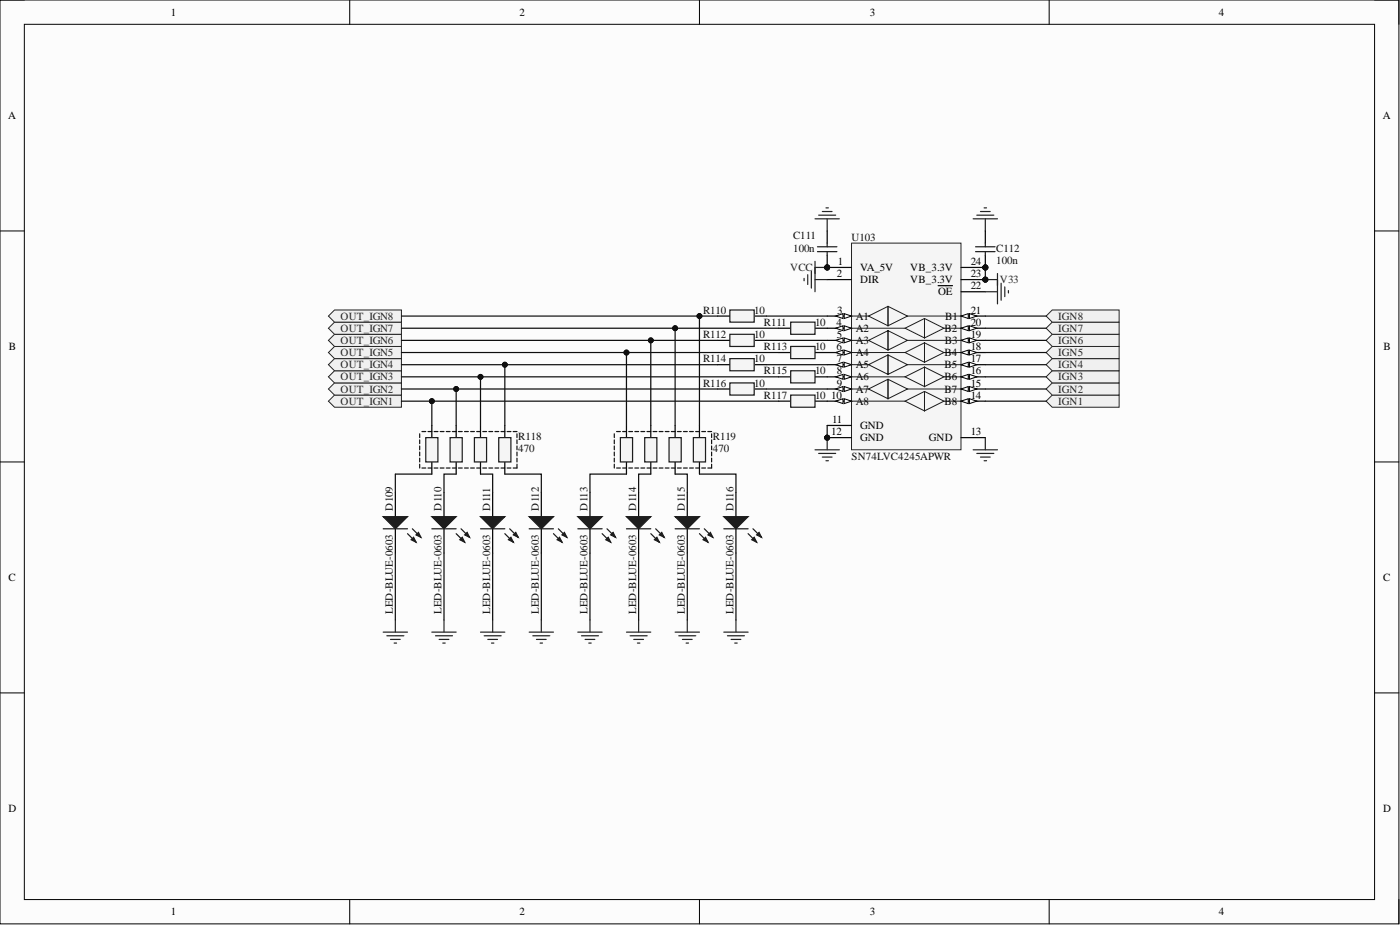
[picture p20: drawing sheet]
<svg xmlns="http://www.w3.org/2000/svg" width="292mm" height="193mm" viewBox="0 0 292 193" stroke-linecap="round" stroke-linejoin="round" font-family="sans-serif">
<defs><g id="words">
<g font-size="2.3">
<text x="35.6" y="3.3">1</text>
<text x="108.4" y="3.3">2</text>
<text x="181.5" y="3.3">3</text>
<text x="254.3" y="3.3">4</text>
<text x="1.7" y="24.9">A</text>
<text x="288.5" y="24.9">A</text>
<text x="174.6" y="57.8">2</text>
<text x="174.8" y="55.3">1</text>
<text x="179.4" y="56.6">VA_5V</text>
<text x="179.4" y="59.1">DIR</text>
<text x="189.9" y="56.6">VB_3.3V</text>
<text x="189.9" y="59.1">VB_3.3V</text>
<text x="202.5" y="55.3">24</text>
<text x="202.5" y="57.8">23</text>
<text x="174.7" y="65.4">3</text>
<text x="195.8" y="61.6">OE</text>
<text x="202.5" y="65.4">21</text>
<text x="202.5" y="60.4">22</text>
<text x="174.5" y="68">4</text>
<text x="174.6" y="70.5">5</text>
<text x="178.6" y="66.7">A1</text>
<text x="178.6" y="69.2">A2</text>
<text x="178.6" y="71.8">A3</text>
<text x="197" y="69.2">B2</text>
<text x="197.1" y="71.8">B3</text>
<text x="197.2" y="66.7">B1</text>
<text x="202.5" y="68">20</text>
<text x="202.5" y="70.5">19</text>
<text x="1.9" y="73">B</text>
<text x="174.5" y="73">6</text>
<text x="174.6" y="75.6">7</text>
<text x="178.6" y="74.3">A4</text>
<text x="178.6" y="76.8">A5</text>
<text x="197" y="74.3">B4</text>
<text x="197" y="76.8">B5</text>
<text x="202.5" y="73">18</text>
<text x="202.5" y="75.6">17</text>
<text x="288.7" y="73">B</text>
<text x="173.4" y="83.2">10</text>
<text x="174.6" y="78.1">8</text>
<text x="174.6" y="80.6">9</text>
<text x="178.6" y="79.4">A6</text>
<text x="178.6" y="81.9">A7</text>
<text x="197" y="79.4">B6</text>
<text x="197" y="81.9">B7</text>
<text x="202.5" y="78.1">16</text>
<text x="202.5" y="80.6">15</text>
<text x="202.5" y="83.2">14</text>
<text x="173.6" y="88.3">11</text>
<text x="178.6" y="84.4">A8</text>
<text x="179.4" y="89.5">GND</text>
<text x="197" y="84.4">B8</text>
<text x="173.4" y="90.8">12</text>
<text x="179.4" y="92.1">GND</text>
<text x="193.8" y="92.1">GND</text>
<text x="202.5" y="90.8">13</text>
<text x="1.8" y="121.2">C</text>
<text x="288.6" y="121.2">C</text>
<text x="1.8" y="169.4">D</text>
<text x="288.6" y="169.4">D</text>
<text x="35.6" y="191">1</text>
<text x="108.4" y="191">2</text>
<text x="181.5" y="191">3</text>
<text x="254.3" y="191">4</text>
</g>
<g font-size="2.3" fill="#0e0e0e">
<text x="165.5" y="50">C111</text>
<text x="165.5" y="52.5">100n</text>
<text x="177.7" y="50.2">U103</text>
<text x="207.9" y="52.5">C112</text>
<text x="207.9" y="55">100n</text>
<text x="146.7" y="65.4">R110</text>
<text x="157.4" y="65.4">10</text>
<text x="146.7" y="70.5">R112</text>
<text x="157.4" y="70.5">10</text>
<text x="159.4" y="68">R111</text>
<text x="170" y="68">10</text>
<text x="146.7" y="75.6">R114</text>
<text x="157.4" y="75.6">10</text>
<text x="159.4" y="73">R113</text>
<text x="170" y="73">10</text>
<text x="146.7" y="80.6">R116</text>
<text x="157.4" y="80.6">10</text>
<text x="159.4" y="83.2">R117</text>
<text x="159.4" y="78.1">R115</text>
<text x="170" y="83.2">10</text>
<text x="170" y="78.1">10</text>
<text x="108.1" y="91.8">R118</text>
<text x="108.1" y="94.3">470</text>
<text x="148.7" y="91.8">R119</text>
<text x="148.7" y="94.3">470</text>
<text x="177.7" y="95.9">SN74LVC4245APWR</text>
<text x="82" y="106.5" transform="rotate(-90 82 106.5)">D109</text>
<text x="92.1" y="106.5" transform="rotate(-90 92.1 106.5)">D110</text>
<text x="102.3" y="106.5" transform="rotate(-90 102.3 106.5)">D111</text>
<text x="112.4" y="106.5" transform="rotate(-90 112.4 106.5)">D112</text>
<text x="122.6" y="106.5" transform="rotate(-90 122.6 106.5)">D113</text>
<text x="132.7" y="106.5" transform="rotate(-90 132.7 106.5)">D114</text>
<text x="142.9" y="106.5" transform="rotate(-90 142.9 106.5)">D115</text>
<text x="153" y="106.5" transform="rotate(-90 153 106.5)">D116</text>
<text x="82" y="128.1" transform="rotate(-90 82 128.1)">LED-BLUE-0603</text>
<text x="92.1" y="128.1" transform="rotate(-90 92.1 128.1)">LED-BLUE-0603</text>
<text x="102.3" y="128.1" transform="rotate(-90 102.3 128.1)">LED-BLUE-0603</text>
<text x="112.4" y="128.1" transform="rotate(-90 112.4 128.1)">LED-BLUE-0603</text>
<text x="122.6" y="128.1" transform="rotate(-90 122.6 128.1)">LED-BLUE-0603</text>
<text x="132.7" y="128.1" transform="rotate(-90 132.7 128.1)">LED-BLUE-0603</text>
<text x="142.9" y="128.1" transform="rotate(-90 142.9 128.1)">LED-BLUE-0603</text>
<text x="153" y="128.1" transform="rotate(-90 153 128.1)">LED-BLUE-0603</text>
</g>
<g font-size="2.3" fill="#262626">
<text x="164.9" y="56.6">VCC</text>
<text x="208.6" y="59.1">V33</text>
<text x="71.1" y="71.8">OUT_IGN6</text>
<text x="71.1" y="69.2">OUT_IGN7</text>
<text x="71.1" y="66.7">OUT_IGN8</text>
<text x="220.8" y="71.8">IGN6</text>
<text x="220.8" y="69.2">IGN7</text>
<text x="220.8" y="66.7">IGN8</text>
<text x="71.1" y="76.8">OUT_IGN4</text>
<text x="71.1" y="74.3">OUT_IGN5</text>
<text x="220.8" y="76.8">IGN4</text>
<text x="220.8" y="74.3">IGN5</text>
<text x="71.1" y="81.9">OUT_IGN2</text>
<text x="71.1" y="79.4">OUT_IGN3</text>
<text x="220.8" y="81.9">IGN2</text>
<text x="220.8" y="79.4">IGN3</text>
<text x="71.1" y="84.4">OUT_IGN1</text>
<text x="220.8" y="84.4">IGN1</text>
</g>
</g></defs>
<path d="M0 0h291.9v192.7h-291.9z" fill-rule="evenodd" fill="#fcfcfc"/>
<path d="M0 0h291.9v192.7h-291.9z" fill="none" stroke="#000" stroke-width=".21"/>
<path d="M5.1 5.1h281.7v182.6h-281.7z" fill-rule="evenodd" fill="#fcfcfc"/>
<g fill="none" stroke="#000" stroke-width=".21">
<path d="M0 0h5.1M5.1 5.1h281.7v182.6h-281.7zM73 0v5.1M145.9 0v5.1M218.9 0v5.1M286.8 0h5.1v5.1M0 48.2h5.1M286.8 48.2h5.1M0 96.4h5.1M286.8 96.4h5.1M0 144.6h5.1M286.8 144.6h5.1"/>
<path d="M73 187.7v5M145.9 187.7v5M218.9 187.7v5M291.9 187.7v5"/>
</g>
<path d="M149.7 76.1h2.6M157.4 76.1h2.5" fill="none" stroke="#000" stroke-width=".25"/>
<path d="M152.3 74.8h5.1v2.5h-5.1z" fill-rule="evenodd" fill="#f5f5f5"/>
<path d="M152.3 74.8h5.1v2.5h-5.1z" fill="none" stroke="#1c1c1c" stroke-width=".25"/>
<path d="M162.4 73.5h2.6M170 73.5h2.6" fill="none" stroke="#000" stroke-width=".25"/>
<path d="M165 72.3h5v2.5h-5z" fill-rule="evenodd" fill="#f5f5f5"/>
<path d="M165 72.3h5v2.5h-5z" fill="none" stroke="#1c1c1c" stroke-width=".25"/>
<path d="M149.7 81.2h2.6M157.4 81.2h2.5" fill="none" stroke="#000" stroke-width=".25"/>
<path d="M152.3 79.9h5.1v2.5h-5.1z" fill-rule="evenodd" fill="#f5f5f5"/>
<path d="M152.3 79.9h5.1v2.5h-5.1z" fill="none" stroke="#1c1c1c" stroke-width=".25"/>
<path d="M149.7 65.9h2.6M157.4 65.9h2.5" fill="none" stroke="#000" stroke-width=".25"/>
<path d="M152.3 64.7h5.1v2.5h-5.1z" fill-rule="evenodd" fill="#f5f5f5"/>
<path d="M152.3 64.7h5.1v2.5h-5.1z" fill="none" stroke="#1c1c1c" stroke-width=".25"/>
<path d="M149.7 71h2.6M157.4 71h2.5" fill="none" stroke="#000" stroke-width=".25"/>
<path d="M152.3 69.7h5.1v2.6h-5.1z" fill-rule="evenodd" fill="#f5f5f5"/>
<path d="M152.3 69.7h5.1v2.6h-5.1z" fill="none" stroke="#1c1c1c" stroke-width=".25"/>
<path d="M162.4 83.7h2.6M170 83.7h2.6" fill="none" stroke="#000" stroke-width=".25"/>
<path d="M165 82.4h5v2.6h-5z" fill-rule="evenodd" fill="#f5f5f5"/>
<path d="M165 82.4h5v2.6h-5z" fill="none" stroke="#1c1c1c" stroke-width=".25"/>
<path d="M162.4 68.5h2.6M170 68.5h2.6" fill="none" stroke="#000" stroke-width=".25"/>
<path d="M165 67.2h5v2.5h-5z" fill-rule="evenodd" fill="#f5f5f5"/>
<path d="M165 67.2h5v2.5h-5z" fill="none" stroke="#1c1c1c" stroke-width=".25"/>
<path d="M162.4 78.6h2.6M170 78.6h2.6" fill="none" stroke="#000" stroke-width=".25"/>
<path d="M165 77.3h5v2.6h-5z" fill-rule="evenodd" fill="#f5f5f5"/>
<path d="M165 77.3h5v2.6h-5z" fill="none" stroke="#1c1c1c" stroke-width=".25"/>
<circle cx="172.6" cy="55.8" r=".51" fill="#0e0e0e"/>
<circle cx="172.6" cy="55.8" r=".51" fill="none" stroke="#0e0e0e" stroke-width=".21"/>
<circle cx="172.6" cy="91.3" r=".51" fill="#0e0e0e"/>
<circle cx="172.6" cy="91.3" r=".51" fill="none" stroke="#0e0e0e" stroke-width=".21"/>
<circle cx="205.6" cy="55.8" r=".51" fill="#0e0e0e"/>
<circle cx="205.6" cy="55.8" r=".51" fill="none" stroke="#0e0e0e" stroke-width=".21"/>
<circle cx="205.6" cy="58.3" r=".51" fill="#0e0e0e"/>
<circle cx="205.6" cy="58.3" r=".51" fill="none" stroke="#0e0e0e" stroke-width=".21"/>
<path d="M177.7 50.7h22.8v43.1h-22.8z" fill-rule="evenodd" fill="#f5f5f5"/>
<path d="M177.7 50.7h22.8v43.1h-22.8z" fill="none" stroke="#262626" stroke-width=".21"/>
<path d="M172.6 65.9h5.1" fill="none" stroke="#000" stroke-width=".25"/>
<path d="M176.1 65.4l1.6 .5-1.6 .5z" fill="#fbfbfb"/>
<path d="M176.1 65.4l1.6 .5-1.6 .5z" fill="none" stroke="#000" stroke-width=".21"/>
<path d="M174.4 65.9l1.5-.5v1z" fill="#fbfbfb"/>
<path d="M174.4 65.9l1.5-.5v1z" fill="none" stroke="#000" stroke-width=".21"/>
<path d="M200.5 65.9h5.1" fill="none" stroke="#000" stroke-width=".25"/>
<path d="M200.5 65.9l1.5-.5v1z" fill="#fbfbfb"/>
<path d="M200.5 65.9l1.5-.5v1z" fill="none" stroke="#000" stroke-width=".21"/>
<path d="M202.3 65.4l1.5 .5-1.5 .5z" fill="#fbfbfb"/>
<path d="M202.3 65.4l1.5 .5-1.5 .5z" fill="none" stroke="#000" stroke-width=".21"/>
<path d="M172.6 68.5h5.1" fill="none" stroke="#000" stroke-width=".25"/>
<path d="M176.1 68l1.6 .5-1.6 .5z" fill="#fbfbfb"/>
<path d="M176.1 68l1.6 .5-1.6 .5z" fill="none" stroke="#000" stroke-width=".21"/>
<path d="M174.4 68.5l1.5-.5v1z" fill="#fbfbfb"/>
<path d="M174.4 68.5l1.5-.5v1z" fill="none" stroke="#000" stroke-width=".21"/>
<path d="M177.7 65.9h3.8M185.3 63.9l4 2-4 2.1z" fill="none" stroke="#1c1c1c" stroke-width=".21"/>
<path d="M172.6 55.8h5.1" fill="none" stroke="#000" stroke-width=".25"/>
<circle cx="172.6" cy="55.8" r=".51" fill="#0e0e0e"/>
<circle cx="172.6" cy="55.8" r=".51" fill="none" stroke="#0e0e0e" stroke-width=".21"/>
<path d="M172.6 58.3h5.1M200.5 68.5h5.1M172.6 88.8h5.1" fill="none" stroke="#000" stroke-width=".25"/>
<path d="M177.7 68.5h11.1M181.2 65.9l4.1-2v4.1zM188.8 68.5l4.1-2.1v4.1zM189.1 65.9h11.4M192.9 66.4l4.1 2.1-4.1 2zM197 68.5h3.5" fill="none" stroke="#1c1c1c" stroke-width=".21"/>
<path d="M200.5 68.5l1.5-.5v1z" fill="#fbfbfb"/>
<path d="M200.5 68.5l1.5-.5v1z" fill="none" stroke="#000" stroke-width=".21"/>
<path d="M202.3 68l1.5 .5-1.5 .5z" fill="#fbfbfb"/>
<path d="M202.3 68l1.5 .5-1.5 .5z" fill="none" stroke="#000" stroke-width=".21"/>
<path d="M172.6 71h5.1" fill="none" stroke="#000" stroke-width=".25"/>
<path d="M176.1 70.5l1.6 .5-1.6 .5z" fill="#fbfbfb"/>
<path d="M176.1 70.5l1.6 .5-1.6 .5z" fill="none" stroke="#000" stroke-width=".21"/>
<path d="M174.4 71l1.5-.5v1z" fill="#fbfbfb"/>
<path d="M174.4 71l1.5-.5v1z" fill="none" stroke="#000" stroke-width=".21"/>
<path d="M200.5 71h5.1" fill="none" stroke="#000" stroke-width=".25"/>
<path d="M200.5 71l1.5-.5v1z" fill="#fbfbfb"/>
<path d="M200.5 71l1.5-.5v1z" fill="none" stroke="#000" stroke-width=".21"/>
<path d="M202.3 70.5l1.5 .5-1.5 .5z" fill="#fbfbfb"/>
<path d="M202.3 70.5l1.5 .5-1.5 .5z" fill="none" stroke="#000" stroke-width=".21"/>
<path d="M172.6 73.5h5.1" fill="none" stroke="#000" stroke-width=".25"/>
<path d="M176.1 73l1.6 .5-1.6 .6z" fill="#fbfbfb"/>
<path d="M176.1 73l1.6 .5-1.6 .6z" fill="none" stroke="#000" stroke-width=".21"/>
<path d="M174.4 73.5l1.5-.5v1.1z" fill="#fbfbfb"/>
<path d="M174.4 73.5l1.5-.5v1.1z" fill="none" stroke="#000" stroke-width=".21"/>
<path d="M177.7 71h3.8M177.7 73.5h11.1M181.2 71l4.1-2v4zM185.3 69l4 2-4 2zM188.8 73.5l4.1-2v4.1zM189.1 71h11.4M192.9 71.5l4.1 2-4.1 2.1zM197 73.5h3.5" fill="none" stroke="#1c1c1c" stroke-width=".21"/>
<path d="M200.5 73.5h5.1" fill="none" stroke="#000" stroke-width=".25"/>
<path d="M200.5 73.5l1.5-.5v1.1z" fill="#fbfbfb"/>
<path d="M200.5 73.5l1.5-.5v1.1z" fill="none" stroke="#000" stroke-width=".21"/>
<path d="M202.3 73l1.5 .5-1.5 .6z" fill="#fbfbfb"/>
<path d="M202.3 73l1.5 .5-1.5 .6z" fill="none" stroke="#000" stroke-width=".21"/>
<path d="M172.6 76.1h5.1" fill="none" stroke="#000" stroke-width=".25"/>
<path d="M176.1 75.6l1.6 .5-1.6 .5z" fill="#fbfbfb"/>
<path d="M176.1 75.6l1.6 .5-1.6 .5z" fill="none" stroke="#000" stroke-width=".21"/>
<path d="M174.4 76.1l1.5-.5v1z" fill="#fbfbfb"/>
<path d="M174.4 76.1l1.5-.5v1z" fill="none" stroke="#000" stroke-width=".21"/>
<path d="M200.5 76.1h5.1" fill="none" stroke="#000" stroke-width=".25"/>
<path d="M200.5 76.1l1.5-.5v1z" fill="#fbfbfb"/>
<path d="M200.5 76.1l1.5-.5v1z" fill="none" stroke="#000" stroke-width=".21"/>
<path d="M202.3 75.6l1.5 .5-1.5 .5z" fill="#fbfbfb"/>
<path d="M202.3 75.6l1.5 .5-1.5 .5z" fill="none" stroke="#000" stroke-width=".21"/>
<path d="M172.6 78.6h5.1" fill="none" stroke="#000" stroke-width=".25"/>
<path d="M176.1 78.1l1.6 .5-1.6 .5z" fill="#fbfbfb"/>
<path d="M176.1 78.1l1.6 .5-1.6 .5z" fill="none" stroke="#000" stroke-width=".21"/>
<path d="M174.4 78.6l1.5-.5v1z" fill="#fbfbfb"/>
<path d="M174.4 78.6l1.5-.5v1z" fill="none" stroke="#000" stroke-width=".21"/>
<path d="M177.7 76.1h3.8M177.7 78.6h11.1M181.2 76.1l4.1-2v4zM185.3 74.1l4 2-4 2zM188.8 78.6l4.1-2v4zM189.1 76.1h11.4M192.9 76.6l4.1 2-4.1 2zM197 78.6h3.5" fill="none" stroke="#1c1c1c" stroke-width=".21"/>
<path d="M200.5 78.6h5.1" fill="none" stroke="#000" stroke-width=".25"/>
<path d="M200.5 78.6l1.5-.5v1z" fill="#fbfbfb"/>
<path d="M200.5 78.6l1.5-.5v1z" fill="none" stroke="#000" stroke-width=".21"/>
<path d="M202.3 78.1l1.5 .5-1.5 .5z" fill="#fbfbfb"/>
<path d="M202.3 78.1l1.5 .5-1.5 .5z" fill="none" stroke="#000" stroke-width=".21"/>
<path d="M172.6 81.2h5.1" fill="none" stroke="#000" stroke-width=".25"/>
<path d="M176.1 80.6l1.6 .6-1.6 .5z" fill="#fbfbfb"/>
<path d="M176.1 80.6l1.6 .6-1.6 .5z" fill="none" stroke="#000" stroke-width=".21"/>
<path d="M174.4 81.2l1.5-.6v1.1z" fill="#fbfbfb"/>
<path d="M174.4 81.2l1.5-.6v1.1z" fill="none" stroke="#000" stroke-width=".21"/>
<path d="M200.5 81.2h5.1" fill="none" stroke="#000" stroke-width=".25"/>
<path d="M200.5 81.2l1.5-.6v1.1z" fill="#fbfbfb"/>
<path d="M200.5 81.2l1.5-.6v1.1z" fill="none" stroke="#000" stroke-width=".21"/>
<path d="M202.3 80.6l1.5 .6-1.5 .5z" fill="#fbfbfb"/>
<path d="M202.3 80.6l1.5 .6-1.5 .5z" fill="none" stroke="#000" stroke-width=".21"/>
<path d="M172.6 83.7h5.1" fill="none" stroke="#000" stroke-width=".25"/>
<path d="M176.1 83.2l1.6 .5-1.6 .5z" fill="#fbfbfb"/>
<path d="M176.1 83.2l1.6 .5-1.6 .5z" fill="none" stroke="#000" stroke-width=".21"/>
<path d="M174.4 83.7l1.5-.5v1z" fill="#fbfbfb"/>
<path d="M174.4 83.7l1.5-.5v1z" fill="none" stroke="#000" stroke-width=".21"/>
<path d="M185.3 79.1l4 2.1-4 2zM177.7 81.2h3.8M177.7 83.7h11.1M181.2 81.2l4.1-2.1v4.1zM188.8 83.7l4.1-2v4zM189.1 81.2h11.4M192.9 81.7l4.1 2-4.1 2zM197 83.7h3.5" fill="none" stroke="#1c1c1c" stroke-width=".21"/>
<path d="M200.5 83.7h5.1" fill="none" stroke="#000" stroke-width=".25"/>
<path d="M200.5 83.7l1.5-.5v1z" fill="#fbfbfb"/>
<path d="M200.5 83.7l1.5-.5v1z" fill="none" stroke="#000" stroke-width=".21"/>
<path d="M202.3 83.2l1.5 .5-1.5 .5z" fill="#fbfbfb"/>
<path d="M202.3 83.2l1.5 .5-1.5 .5z" fill="none" stroke="#000" stroke-width=".21"/>
<path d="M172.6 91.3h5.1" fill="none" stroke="#000" stroke-width=".25"/>
<circle cx="172.6" cy="91.3" r=".51" fill="#0e0e0e"/>
<circle cx="172.6" cy="91.3" r=".51" fill="none" stroke="#0e0e0e" stroke-width=".21"/>
<path d="M200.5 55.8h5.1M200.5 91.3h5.1" fill="none" stroke="#000" stroke-width=".25"/>
<circle cx="205.6" cy="55.8" r=".51" fill="#0e0e0e"/>
<circle cx="205.6" cy="55.8" r=".51" fill="none" stroke="#0e0e0e" stroke-width=".21"/>
<path d="M200.5 58.3h5.1" fill="none" stroke="#000" stroke-width=".25"/>
<circle cx="205.6" cy="58.3" r=".51" fill="#0e0e0e"/>
<circle cx="205.6" cy="58.3" r=".51" fill="none" stroke="#0e0e0e" stroke-width=".21"/>
<path d="M195.7 59.6h3M200.5 60.9h5.1" fill="none" stroke="#000" stroke-width=".25"/>
<path d="M167.8 58.1v.5M168.5 57.3v2M169.3 56.6v3.5M170 55.8v5.1M170 58.3h2.6M170 93.8h5.1M170.8 94.6h3.6M171.6 95.4h2M172.3 96.1h.5M172.6 91.3v2.5" fill="none" stroke="#262626" stroke-width=".25"/>
<circle cx="172.6" cy="91.3" r=".51" fill="#0e0e0e"/>
<circle cx="172.6" cy="91.3" r=".51" fill="none" stroke="#0e0e0e" stroke-width=".21"/>
<g fill="none" stroke="#262626" stroke-width=".25">
<path d="M170 45.6h5.1M170.8 44.9h3.6M171.6 44.1h2M172.3 43.4h.5M172.6 45.6v2.6M203 45.6h5.1M203.8 44.9h3.6M204.6 44.1h2M205.3 43.4h.5M205.6 45.6v2.6M205.6 58.3h2.5M208.1 57.1v2.5"/>
<path d="M203 93.8h5.1M203.8 94.6h3.6M204.6 95.4h2M205.3 96.1h.5M205.6 91.3v2.5"/>
</g>
<circle cx="205.6" cy="58.3" r=".51" fill="#0e0e0e"/>
<circle cx="205.6" cy="58.3" r=".51" fill="none" stroke="#0e0e0e" stroke-width=".21"/>
<path d="M170 54.5v2.6M170 55.8h2.6" fill="none" stroke="#262626" stroke-width=".25"/>
<circle cx="172.6" cy="55.8" r=".51" fill="#0e0e0e"/>
<circle cx="172.6" cy="55.8" r=".51" fill="none" stroke="#0e0e0e" stroke-width=".21"/>
<path d="M208.1 58.3v5.1M208.9 59.1v3.5M209.6 59.9v2M205.6 60.9h2.5M210.4 60.6v.5" fill="none" stroke="#262626" stroke-width=".25"/>
<path d="M218.3 83.7l1.2-1.3h14v2.6h-14z" fill-rule="evenodd" fill="#f0f0f0"/>
<path d="M218.3 83.7l1.2-1.3h14v2.6h-14z" fill="none" stroke="#262626" stroke-width=".21"/>
<path d="M218.3 81.2l1.2-1.3h14v2.5h-14z" fill-rule="evenodd" fill="#f0f0f0"/>
<path d="M218.3 81.2l1.2-1.3h14v2.5h-14z" fill="none" stroke="#262626" stroke-width=".21"/>
<path d="M218.3 78.6l1.2-1.3h14v2.6h-14z" fill-rule="evenodd" fill="#f0f0f0"/>
<path d="M218.3 78.6l1.2-1.3h14v2.6h-14z" fill="none" stroke="#262626" stroke-width=".21"/>
<path d="M218.3 76.1l1.2-1.3h14v2.5h-14z" fill-rule="evenodd" fill="#f0f0f0"/>
<path d="M218.3 76.1l1.2-1.3h14v2.5h-14z" fill="none" stroke="#262626" stroke-width=".21"/>
<path d="M218.3 73.5l1.2-1.2h14v2.5h-14z" fill-rule="evenodd" fill="#f0f0f0"/>
<path d="M218.3 73.5l1.2-1.2h14v2.5h-14z" fill="none" stroke="#262626" stroke-width=".21"/>
<path d="M218.3 71l1.2-1.3h14v2.6h-14z" fill-rule="evenodd" fill="#f0f0f0"/>
<path d="M218.3 71l1.2-1.3h14v2.6h-14z" fill="none" stroke="#262626" stroke-width=".21"/>
<path d="M218.3 68.5l1.2-1.3h14v2.5h-14z" fill-rule="evenodd" fill="#f0f0f0"/>
<path d="M218.3 68.5l1.2-1.3h14v2.5h-14z" fill="none" stroke="#262626" stroke-width=".21"/>
<path d="M218.3 65.9l1.2-1.2h14v2.5h-14z" fill-rule="evenodd" fill="#f0f0f0"/>
<path d="M218.3 65.9l1.2-1.2h14v2.5h-14z" fill="none" stroke="#262626" stroke-width=".21"/>
<path d="M68.5 83.7l1.3-1.3h14v2.6h-14z" fill-rule="evenodd" fill="#f0f0f0"/>
<path d="M68.5 83.7l1.3-1.3h14v2.6h-14z" fill="none" stroke="#262626" stroke-width=".21"/>
<path d="M68.5 81.2l1.3-1.3h14v2.5h-14z" fill-rule="evenodd" fill="#f0f0f0"/>
<path d="M68.5 81.2l1.3-1.3h14v2.5h-14z" fill="none" stroke="#262626" stroke-width=".21"/>
<path d="M68.5 78.6l1.3-1.3h14v2.6h-14z" fill-rule="evenodd" fill="#f0f0f0"/>
<path d="M68.5 78.6l1.3-1.3h14v2.6h-14z" fill="none" stroke="#262626" stroke-width=".21"/>
<path d="M68.5 76.1l1.3-1.3h14v2.5h-14z" fill-rule="evenodd" fill="#f0f0f0"/>
<path d="M68.5 76.1l1.3-1.3h14v2.5h-14z" fill="none" stroke="#262626" stroke-width=".21"/>
<path d="M68.5 73.5l1.3-1.2h14v2.5h-14z" fill-rule="evenodd" fill="#f0f0f0"/>
<path d="M68.5 73.5l1.3-1.2h14v2.5h-14z" fill="none" stroke="#262626" stroke-width=".21"/>
<path d="M68.5 71l1.3-1.3h14v2.6h-14z" fill-rule="evenodd" fill="#f0f0f0"/>
<path d="M68.5 71l1.3-1.3h14v2.6h-14z" fill="none" stroke="#262626" stroke-width=".21"/>
<path d="M68.5 68.5l1.3-1.3h14v2.5h-14z" fill-rule="evenodd" fill="#f0f0f0"/>
<path d="M68.5 68.5l1.3-1.3h14v2.5h-14z" fill="none" stroke="#262626" stroke-width=".21"/>
<path d="M68.5 65.9l1.3-1.2h14v2.5h-14z" fill-rule="evenodd" fill="#f0f0f0"/>
<path d="M68.5 65.9l1.3-1.2h14v2.5h-14z" fill="none" stroke="#262626" stroke-width=".21"/>
<circle cx="172.6" cy="55.8" r=".51" fill="#0e0e0e"/>
<circle cx="172.6" cy="55.8" r=".51" fill="none" stroke="#0e0e0e" stroke-width=".21"/>
<path d="M172.6 53.3v2.5" fill="none" stroke="#000" stroke-width=".25"/>
<circle cx="172.6" cy="55.8" r=".51" fill="#0e0e0e"/>
<circle cx="172.6" cy="55.8" r=".51" fill="none" stroke="#0e0e0e" stroke-width=".21"/>
<path d="M172.6 48.2v2.5" fill="none" stroke="#000" stroke-width=".25"/>
<path d="M170.6 51.5h4M170.6 52.5h4M172.6 50.7v.8M172.6 52.5v.8" fill="none" stroke="#1c1c1c" stroke-width=".25"/>
<circle cx="205.6" cy="55.8" r=".51" fill="#0e0e0e"/>
<circle cx="205.6" cy="55.8" r=".51" fill="none" stroke="#0e0e0e" stroke-width=".21"/>
<path d="M205.6 53.3v2.5" fill="none" stroke="#000" stroke-width=".25"/>
<circle cx="205.6" cy="55.8" r=".51" fill="#0e0e0e"/>
<circle cx="205.6" cy="55.8" r=".51" fill="none" stroke="#0e0e0e" stroke-width=".21"/>
<path d="M205.6 48.2v2.5M145.9 88.8v2.5M145.9 96.4v2.5" fill="none" stroke="#000" stroke-width=".25"/>
<path d="M203.5 51.5h4.1M203.5 52.5h4.1M205.6 50.7v.8M205.6 52.5v.8" fill="none" stroke="#1c1c1c" stroke-width=".25"/>
<g fill="none" stroke="#151515" stroke-width=".25">
<path d="M128.6 97.6h.8M128.6 90h.8M129.9 97.6h.8M129.9 90h.8M131.2 97.6h.8M131.2 90h.8M132.5 97.6h.7M132.5 90h.7M133.7 97.6h.8M133.7 90h.8M135 97.6h.8M135 90h.8"/>
<path d="M136.3 97.6h.8M136.3 90h.8M137.5 97.6h.8M137.5 90h.8M138.8 97.6h.8M138.8 90h.8M140.1 97.6h.8M140.1 90h.8M141.3 97.6h.8M141.3 90h.8M142.6 97.6h.8M142.6 90h.8"/>
<path d="M143.9 97.6h.8M143.9 90h.8M145.1 97.6h.8M145.1 90h.8M146.4 97.6h.8M146.4 90h.8M147.7 97.6h.8M147.7 90h.8"/>
</g>
<path d="M144.7 91.3h2.5v5.1h-2.5z" fill-rule="evenodd" fill="#f5f5f5"/>
<path d="M144.7 91.3h2.5v5.1h-2.5z" fill="none" stroke="#1c1c1c" stroke-width=".25"/>
<path d="M140.9 88.8v2.5M140.9 96.4v2.5" fill="none" stroke="#000" stroke-width=".25"/>
<path d="M139.6 91.3h2.5v5.1h-2.5z" fill-rule="evenodd" fill="#f5f5f5"/>
<path d="M139.6 91.3h2.5v5.1h-2.5z" fill="none" stroke="#1c1c1c" stroke-width=".25"/>
<path d="M135.8 88.8v2.5M135.8 96.4v2.5" fill="none" stroke="#000" stroke-width=".25"/>
<path d="M134.5 91.3h2.6v5.1h-2.6z" fill-rule="evenodd" fill="#f5f5f5"/>
<path d="M134.5 91.3h2.6v5.1h-2.6z" fill="none" stroke="#1c1c1c" stroke-width=".25"/>
<path d="M130.7 88.8v2.5M130.7 96.4v2.5" fill="none" stroke="#000" stroke-width=".25"/>
<path d="M129.4 91.3h2.6v5.1h-2.6z" fill-rule="evenodd" fill="#f5f5f5"/>
<path d="M129.4 91.3h2.6v5.1h-2.6z" fill="none" stroke="#1c1c1c" stroke-width=".25"/>
<path d="M128.2 90.5v.8M128.2 91.8v.8M128.2 93v.8M128.2 94.3v.8M128.2 95.6v.8M128.2 96.8v.8M148.5 90.5v.8M148.5 91.8v.8M148.5 93v.8M148.5 94.3v.8M148.5 95.6v.8M148.5 96.8v.8" fill="none" stroke="#151515" stroke-width=".25"/>
<path d="M123.1 102.7v5.1M123.1 110.3v5.1" fill="none" stroke="#000" stroke-width=".25"/>
<path d="M120.6 107.8h5l-2.5 2.5z" fill="#1c1c1c"/>
<path d="M120.6 107.8h5l-2.5 2.5zM125.6 111.3l1.8 1.8M126.6 110.3l1.8 1.8" fill="none" stroke="#1c1c1c" stroke-width=".25"/>
<path d="M126.4 112.6l.5-.5 .5 1z" fill="#1c1c1c"/>
<path d="M126.4 112.6l.5-.5 .5 1z" fill="none" stroke="#1c1c1c" stroke-width=".25"/>
<path d="M127.4 111.6l.5-.5 .5 1z" fill="#1c1c1c"/>
<path d="M120.6 110.3h5M127.4 111.6l.5-.5 .5 1z" fill="none" stroke="#1c1c1c" stroke-width=".25"/>
<path d="M133.2 102.7v5.1M133.2 110.3v5.1" fill="none" stroke="#000" stroke-width=".25"/>
<path d="M130.7 107.8h5.1l-2.6 2.5z" fill="#1c1c1c"/>
<path d="M130.7 107.8h5.1l-2.6 2.5zM135.8 111.3l1.8 1.8M136.8 110.3l1.8 1.8" fill="none" stroke="#1c1c1c" stroke-width=".25"/>
<path d="M136.5 112.6l.6-.5 .5 1z" fill="#1c1c1c"/>
<path d="M136.5 112.6l.6-.5 .5 1z" fill="none" stroke="#1c1c1c" stroke-width=".25"/>
<path d="M137.6 111.6l.5-.5 .5 1z" fill="#1c1c1c"/>
<path d="M130.7 110.3h5.1M137.6 111.6l.5-.5 .5 1z" fill="none" stroke="#1c1c1c" stroke-width=".25"/>
<path d="M143.4 102.7v5.1M143.4 110.3v5.1" fill="none" stroke="#000" stroke-width=".25"/>
<path d="M140.9 107.8h5l-2.5 2.5z" fill="#1c1c1c"/>
<path d="M140.9 107.8h5l-2.5 2.5zM145.9 111.3l1.8 1.8M147 110.3l1.7 1.8" fill="none" stroke="#1c1c1c" stroke-width=".25"/>
<path d="M146.7 112.6l.5-.5 .5 1z" fill="#1c1c1c"/>
<path d="M146.7 112.6l.5-.5 .5 1z" fill="none" stroke="#1c1c1c" stroke-width=".25"/>
<path d="M147.7 111.6l.5-.5 .5 1z" fill="#1c1c1c"/>
<path d="M140.9 110.3h5M147.7 111.6l.5-.5 .5 1z" fill="none" stroke="#1c1c1c" stroke-width=".25"/>
<path d="M153.6 102.7v5.1M153.6 110.3v5.1" fill="none" stroke="#000" stroke-width=".25"/>
<path d="M151 107.8h5.1l-2.5 2.5z" fill="#1c1c1c"/>
<path d="M151 107.8h5.1l-2.5 2.5zM156.1 111.3l1.8 1.8M157.1 110.3l1.8 1.8" fill="none" stroke="#1c1c1c" stroke-width=".25"/>
<path d="M156.8 112.6l.6-.5 .5 1z" fill="#1c1c1c"/>
<path d="M156.8 112.6l.6-.5 .5 1z" fill="none" stroke="#1c1c1c" stroke-width=".25"/>
<path d="M157.9 111.6l.5-.5 .5 1z" fill="#1c1c1c"/>
<path d="M151 110.3h5.1M157.9 111.6l.5-.5 .5 1z" fill="none" stroke="#1c1c1c" stroke-width=".25"/>
<g fill="none" stroke="#262626" stroke-width=".25">
<path d="M120.6 131.9h5M121.3 132.6h3.6M122.1 133.4h2M122.8 134.2h.5M123.1 129.3v2.6M130.7 131.9h5.1M131.5 132.6h3.5M132.2 133.4h2.1M133 134.2h.5M133.2 129.3v2.6M140.9 131.9h5M141.6 132.6h3.6"/>
<path d="M142.4 133.4h2M143.1 134.2h.6M143.4 129.3v2.6M151 131.9h5.1M151.8 132.6h3.5M152.5 133.4h2.1M153.3 134.2h.5M153.6 129.3v2.6"/>
</g>
<g fill="none" stroke="#151515" stroke-width=".25">
<path d="M88 97.6h.8M88 90h.8M89.3 97.6h.8M89.3 90h.8M90.6 97.6h.8M90.6 90h.8M91.8 97.6h.8M91.8 90h.8M93.1 97.6h.8M93.1 90h.8M94.4 97.6h.8M94.4 90h.8"/>
<path d="M95.7 97.6h.7M95.7 90h.7M96.9 97.6h.8M96.9 90h.8M98.2 97.6h.8M98.2 90h.8M99.5 97.6h.8M99.5 90h.8M100.7 97.6h.8M100.7 90h.8M102 97.6h.8M102 90h.8"/>
<path d="M103.3 97.6h.8M103.3 90h.8M104.5 97.6h.8M104.5 90h.8M105.8 97.6h.8M105.8 90h.8M107.1 97.6h.8M107.1 90h.8"/>
</g>
<path d="M105.3 88.8v2.5M105.3 96.4v2.5" fill="none" stroke="#000" stroke-width=".25"/>
<path d="M104.1 91.3h2.5v5.1h-2.5z" fill-rule="evenodd" fill="#f5f5f5"/>
<path d="M104.1 91.3h2.5v5.1h-2.5z" fill="none" stroke="#1c1c1c" stroke-width=".25"/>
<path d="M100.3 88.8v2.5M100.3 96.4v2.5" fill="none" stroke="#000" stroke-width=".25"/>
<path d="M99 91.3h2.5v5.1h-2.5z" fill-rule="evenodd" fill="#f5f5f5"/>
<path d="M99 91.3h2.5v5.1h-2.5z" fill="none" stroke="#1c1c1c" stroke-width=".25"/>
<path d="M95.2 88.8v2.5M95.2 96.4v2.5" fill="none" stroke="#000" stroke-width=".25"/>
<path d="M93.9 91.3h2.5v5.1h-2.5z" fill-rule="evenodd" fill="#f5f5f5"/>
<path d="M93.9 91.3h2.5v5.1h-2.5z" fill="none" stroke="#1c1c1c" stroke-width=".25"/>
<path d="M90.1 88.8v2.5M90.1 96.4v2.5" fill="none" stroke="#000" stroke-width=".25"/>
<path d="M88.8 91.3h2.6v5.1h-2.6z" fill-rule="evenodd" fill="#f5f5f5"/>
<path d="M88.8 91.3h2.6v5.1h-2.6z" fill="none" stroke="#1c1c1c" stroke-width=".25"/>
<path d="M87.6 90.5v.8M87.6 91.8v.8M87.6 93v.8M87.6 94.3v.8M87.6 95.6v.8M87.6 96.8v.8M107.9 90.5v.8M107.9 91.8v.8M107.9 93v.8M107.9 94.3v.8M107.9 95.6v.8M107.9 96.8v.8" fill="none" stroke="#151515" stroke-width=".25"/>
<path d="M82.5 102.7v5.1M82.5 110.3v5.1" fill="none" stroke="#000" stroke-width=".25"/>
<path d="M79.9 107.8h5.1l-2.5 2.5z" fill="#1c1c1c"/>
<path d="M79.9 107.8h5.1l-2.5 2.5zM85 111.3l1.8 1.8M86 110.3l1.8 1.8" fill="none" stroke="#1c1c1c" stroke-width=".25"/>
<path d="M85.8 112.6l.5-.5 .5 1z" fill="#1c1c1c"/>
<path d="M85.8 112.6l.5-.5 .5 1z" fill="none" stroke="#1c1c1c" stroke-width=".25"/>
<path d="M86.8 111.6l.5-.5 .5 1z" fill="#1c1c1c"/>
<path d="M79.9 110.3h5.1M86.8 111.6l.5-.5 .5 1z" fill="none" stroke="#1c1c1c" stroke-width=".25"/>
<path d="M92.6 102.7v5.1M92.6 110.3v5.1" fill="none" stroke="#000" stroke-width=".25"/>
<path d="M90.1 107.8h5.1l-2.6 2.5z" fill="#1c1c1c"/>
<path d="M90.1 107.8h5.1l-2.6 2.5zM95.2 111.3l1.8 1.8M96.2 110.3l1.8 1.8" fill="none" stroke="#1c1c1c" stroke-width=".25"/>
<path d="M95.9 112.6l.5-.5 .6 1z" fill="#1c1c1c"/>
<path d="M95.9 112.6l.5-.5 .6 1z" fill="none" stroke="#1c1c1c" stroke-width=".25"/>
<path d="M97 111.6l.5-.5 .5 1z" fill="#1c1c1c"/>
<path d="M90.1 110.3h5.1M97 111.6l.5-.5 .5 1z" fill="none" stroke="#1c1c1c" stroke-width=".25"/>
<path d="M102.8 102.7v5.1M102.8 110.3v5.1" fill="none" stroke="#000" stroke-width=".25"/>
<path d="M100.3 107.8h5l-2.5 2.5z" fill="#1c1c1c"/>
<path d="M100.3 107.8h5l-2.5 2.5zM105.3 111.3l1.8 1.8M106.3 110.3l1.8 1.8" fill="none" stroke="#1c1c1c" stroke-width=".25"/>
<path d="M106.1 112.6l.5-.5 .5 1z" fill="#1c1c1c"/>
<path d="M106.1 112.6l.5-.5 .5 1z" fill="none" stroke="#1c1c1c" stroke-width=".25"/>
<path d="M107.1 111.6l.5-.5 .5 1z" fill="#1c1c1c"/>
<path d="M100.3 110.3h5M107.1 111.6l.5-.5 .5 1z" fill="none" stroke="#1c1c1c" stroke-width=".25"/>
<path d="M112.9 102.7v5.1M112.9 110.3v5.1" fill="none" stroke="#000" stroke-width=".25"/>
<path d="M110.4 107.8h5.1l-2.6 2.5z" fill="#1c1c1c"/>
<path d="M110.4 107.8h5.1l-2.6 2.5zM115.5 111.3l1.8 1.8M116.5 110.3l1.8 1.8" fill="none" stroke="#1c1c1c" stroke-width=".25"/>
<path d="M116.2 112.6l.5-.5 .6 1z" fill="#1c1c1c"/>
<path d="M116.2 112.6l.5-.5 .6 1z" fill="none" stroke="#1c1c1c" stroke-width=".25"/>
<path d="M117.3 111.6l.5-.5 .5 1z" fill="#1c1c1c"/>
<path d="M110.4 110.3h5.1M117.3 111.6l.5-.5 .5 1z" fill="none" stroke="#1c1c1c" stroke-width=".25"/>
<g fill="none" stroke="#262626" stroke-width=".25">
<path d="M79.9 131.9h5.1M80.7 132.6h3.6M81.5 133.4h2M82.2 134.2h.5M82.5 129.3v2.6M90.1 131.9h5.1M90.9 132.6h3.5M91.6 133.4h2.1M92.4 134.2h.5M92.6 129.3v2.6M100.3 131.9h5M101 132.6h3.6"/>
<path d="M101.8 133.4h2M102.5 134.2h.5M102.8 129.3v2.6M110.4 131.9h5.1M111.2 132.6h3.5M111.9 133.4h2.1M112.7 134.2h.5M112.9 129.3v2.6"/>
</g>
<path d="M205.6 78.6h12.7M205.6 76.1h12.7M205.6 73.5h12.7M205.6 71h12.7M205.6 68.5h12.7M205.6 65.9h12.7M172.6 88.8v2.5M205.6 83.7h12.7M205.6 81.2h12.7" fill="none" stroke="#0e0e0e" stroke-width=".25"/>
<circle cx="172.6" cy="91.3" r=".51" fill="#0e0e0e"/>
<circle cx="172.6" cy="91.3" r=".51" fill="none" stroke="#0e0e0e" stroke-width=".21"/>
<path d="M205.6 55.8v2.5" fill="none" stroke="#0e0e0e" stroke-width=".25"/>
<circle cx="205.6" cy="58.3" r=".51" fill="#0e0e0e"/>
<circle cx="205.6" cy="58.3" r=".51" fill="none" stroke="#0e0e0e" stroke-width=".21"/>
<circle cx="205.6" cy="55.8" r=".51" fill="#0e0e0e"/>
<circle cx="205.6" cy="55.8" r=".51" fill="none" stroke="#0e0e0e" stroke-width=".21"/>
<g fill="none" stroke="#0e0e0e" stroke-width=".25">
<path d="M130.7 73.5v15.3M159.9 65.9h12.7M159.9 71h12.7M159.9 76.1h12.7M82.5 98.9h7.6M159.9 81.2h12.7M82.5 115.4v13.9M92.6 115.4v13.9M102.8 115.4v13.9M112.9 115.4v13.9M123.1 115.4v13.9M133.2 115.4v13.9"/>
<path d="M143.4 115.4v13.9M153.6 115.4v13.9"/>
</g>
<circle cx="130.7" cy="73.5" r=".51" fill="#0e0e0e"/>
<circle cx="130.7" cy="73.5" r=".51" fill="none" stroke="#0e0e0e" stroke-width=".21"/>
<path d="M135.8 71v17.8" fill="none" stroke="#0e0e0e" stroke-width=".25"/>
<circle cx="135.8" cy="71" r=".51" fill="#0e0e0e"/>
<circle cx="135.8" cy="71" r=".51" fill="none" stroke="#0e0e0e" stroke-width=".21"/>
<path d="M90.1 83.7v5.1" fill="none" stroke="#0e0e0e" stroke-width=".25"/>
<circle cx="90.1" cy="83.7" r=".51" fill="#0e0e0e"/>
<circle cx="90.1" cy="83.7" r=".51" fill="none" stroke="#0e0e0e" stroke-width=".21"/>
<path d="M95.2 81.2v7.6" fill="none" stroke="#0e0e0e" stroke-width=".25"/>
<circle cx="95.2" cy="81.2" r=".51" fill="#0e0e0e"/>
<circle cx="95.2" cy="81.2" r=".51" fill="none" stroke="#0e0e0e" stroke-width=".21"/>
<path d="M100.3 78.6v10.2" fill="none" stroke="#0e0e0e" stroke-width=".25"/>
<circle cx="100.3" cy="78.6" r=".51" fill="#0e0e0e"/>
<circle cx="100.3" cy="78.6" r=".51" fill="none" stroke="#0e0e0e" stroke-width=".21"/>
<path d="M105.3 76.1v12.7" fill="none" stroke="#0e0e0e" stroke-width=".25"/>
<circle cx="105.3" cy="76.1" r=".51" fill="#0e0e0e"/>
<circle cx="105.3" cy="76.1" r=".51" fill="none" stroke="#0e0e0e" stroke-width=".21"/>
<path d="M140.9 68.5v20.3" fill="none" stroke="#0e0e0e" stroke-width=".25"/>
<circle cx="140.9" cy="68.5" r=".51" fill="#0e0e0e"/>
<circle cx="140.9" cy="68.5" r=".51" fill="none" stroke="#0e0e0e" stroke-width=".21"/>
<path d="M145.9 65.9v22.9" fill="none" stroke="#0e0e0e" stroke-width=".25"/>
<circle cx="145.9" cy="65.9" r=".51" fill="#0e0e0e"/>
<circle cx="145.9" cy="65.9" r=".51" fill="none" stroke="#0e0e0e" stroke-width=".21"/>
<path d="M83.8 81.2h65.9" fill="none" stroke="#0e0e0e" stroke-width=".25"/>
<circle cx="95.2" cy="81.2" r=".51" fill="#0e0e0e"/>
<circle cx="95.2" cy="81.2" r=".51" fill="none" stroke="#0e0e0e" stroke-width=".21"/>
<path d="M83.8 76.1h65.9" fill="none" stroke="#0e0e0e" stroke-width=".25"/>
<circle cx="105.3" cy="76.1" r=".51" fill="#0e0e0e"/>
<circle cx="105.3" cy="76.1" r=".51" fill="none" stroke="#0e0e0e" stroke-width=".21"/>
<path d="M83.8 71h65.9" fill="none" stroke="#0e0e0e" stroke-width=".25"/>
<circle cx="135.8" cy="71" r=".51" fill="#0e0e0e"/>
<circle cx="135.8" cy="71" r=".51" fill="none" stroke="#0e0e0e" stroke-width=".21"/>
<path d="M83.8 65.9h65.9" fill="none" stroke="#0e0e0e" stroke-width=".25"/>
<circle cx="145.9" cy="65.9" r=".51" fill="#0e0e0e"/>
<circle cx="145.9" cy="65.9" r=".51" fill="none" stroke="#0e0e0e" stroke-width=".21"/>
<path d="M83.8 83.7h78.6" fill="none" stroke="#0e0e0e" stroke-width=".25"/>
<circle cx="90.1" cy="83.7" r=".51" fill="#0e0e0e"/>
<circle cx="90.1" cy="83.7" r=".51" fill="none" stroke="#0e0e0e" stroke-width=".21"/>
<path d="M83.8 78.6h78.6" fill="none" stroke="#0e0e0e" stroke-width=".25"/>
<circle cx="100.3" cy="78.6" r=".51" fill="#0e0e0e"/>
<circle cx="100.3" cy="78.6" r=".51" fill="none" stroke="#0e0e0e" stroke-width=".21"/>
<path d="M83.8 73.5h78.6" fill="none" stroke="#0e0e0e" stroke-width=".25"/>
<circle cx="130.7" cy="73.5" r=".51" fill="#0e0e0e"/>
<circle cx="130.7" cy="73.5" r=".51" fill="none" stroke="#0e0e0e" stroke-width=".21"/>
<path d="M83.8 68.5h78.6" fill="none" stroke="#0e0e0e" stroke-width=".25"/>
<circle cx="140.9" cy="68.5" r=".51" fill="#0e0e0e"/>
<circle cx="140.9" cy="68.5" r=".51" fill="none" stroke="#0e0e0e" stroke-width=".21"/>
<path d="M82.5 98.9v3.8M95.2 98.9h-2.6v3.8M100.3 98.9h2.5v3.8M105.3 98.9h7.6v3.8M130.7 98.9h-7.6v3.8M135.8 98.9h-2.6v3.8M140.9 98.9h2.5v3.8M145.9 98.9h7.7v3.8" fill="none" stroke="#0e0e0e" stroke-width=".25"/>
<use href="#words"/>
</svg>
